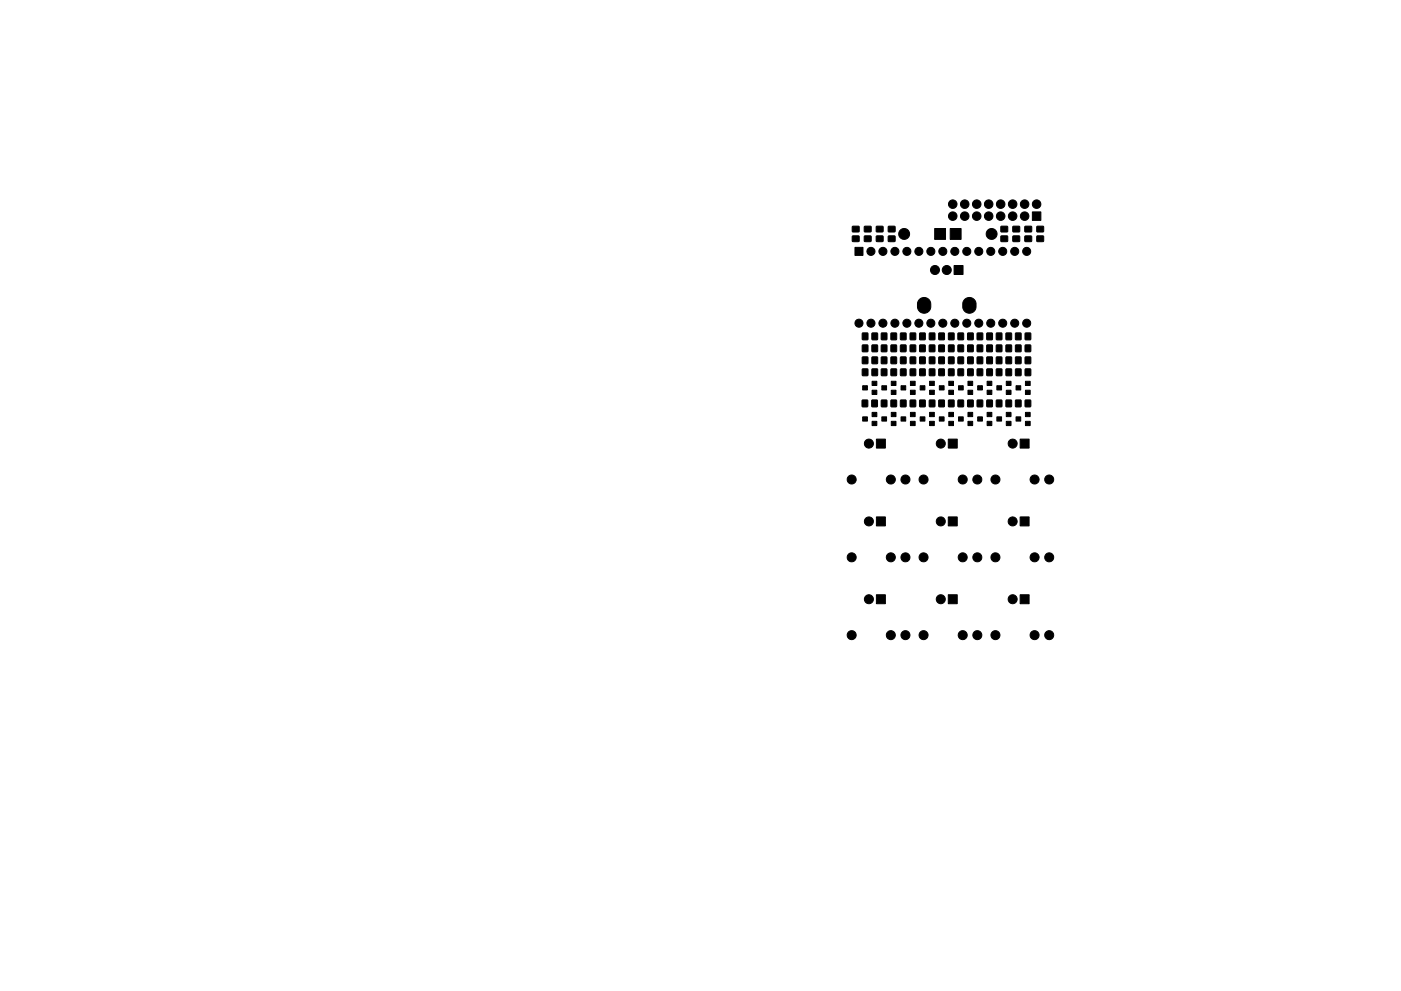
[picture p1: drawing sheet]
<svg xmlns="http://www.w3.org/2000/svg" width="297mm" height="210mm" viewBox="0 0 297 210" stroke-linecap="round" stroke-linejoin="round" font-family="sans-serif">
<g fill="#000" stroke="#000" stroke-width=".21">
<path d="M180.7 50.1h1.4v1.1h-1.3zM180.7 48h1.4v1.1l-1.3 .1zM181.3 52.5h1.7v1.7h-1.7zM183.3 50.1h1.3l.1 1.1h-1.4zM183.3 48h1.3l.1 1.1-1.4 .1zM185.8 50.1h1.4v1.1h-1.4zM185.8 48h1.4v1.1l-1.4 .1zM188.4 50.1h1.3l.1 1.1h-1.4zM188.4 48h1.3l.1 1.1-1.4 .1zM198.2 48.5h2.3v2.3h-2.3zM201.5 48.5h2.3v2.3h-2.3zM202.3 56.3h1.9v1.9h-1.9z"/>
<path d="M212.2 50.1h1.4v1.1h-1.3zM212.2 48h1.4v1.1l-1.3 .1zM214.8 50.1h1.3l.1 1.1h-1.4zM214.8 48h1.3l.1 1.1-1.4 .1zM217.3 50.1h1.4v1.1h-1.4zM217.3 48h1.4v1.1l-1.4 .1zM218.9 45h1.8v1.8h-1.8zM219.9 50.1h1.3l.1 1.1h-1.4zM219.9 48h1.3l.1 1.1-1.4 .1zM182.8 78.3h1.2v1.4l-1.2-.1zM182.8 75.8h1.2v1.4l-1.2-.1zM182.8 73.2h1.2v1.4h-1.2z"/>
<path d="M182.8 70.7h1.2v1.4l-1.2-.1zM184.9 78.3h1.2l-.1 1.4-1.1-.1zM184.9 75.8h1.2l-.1 1.4-1.1-.1zM184.9 73.2h1.2l-.1 1.4h-1.1zM184.9 70.7h1.2l-.1 1.4-1.1-.1zM186.9 78.3h1.1v1.4l-1.1-.1zM186.9 75.8h1.1v1.4l-1.1-.1zM186.9 73.2h1.1v1.4h-1.1zM186.9 70.7h1.1v1.4l-1.1-.1zM188.9 78.3h1.2l-.1 1.4-1.1-.1zM188.9 75.8h1.2l-.1 1.4-1.1-.1zM188.9 73.2h1.2l-.1 1.4h-1.1z"/>
<path d="M188.9 70.7h1.2l-.1 1.4-1.1-.1zM190.9 78.3h1.2l-.1 1.4-1.1-.1zM190.9 75.8h1.2l-.1 1.4-1.1-.1zM190.9 73.2h1.2l-.1 1.4h-1.1zM190.9 70.7h1.2l-.1 1.4-1.1-.1zM193 78.3h1.1v1.4l-1.1-.1zM193 75.8h1.1v1.4l-1.1-.1zM193 73.2h1.1v1.4h-1.1zM193 70.7h1.1v1.4l-1.1-.1zM195 78.3h1.2l-.1 1.4-1.1-.1zM195 75.8h1.2l-.1 1.4-1.1-.1zM195 73.2h1.2l-.1 1.4h-1.1z"/>
<path d="M195 70.7h1.2l-.1 1.4-1.1-.1zM194.9 63.5a1.49 1.49 0 0 1 1.9-.1 1.49 1.49 0 0 1 .5 1.7 1.47 1.47 0 0 1-1.8 1.3 1.47 1.47 0 0 1-1-1.9zM197.1 78.3h1.1v1.4l-1.2-.1zM197.1 75.8h1.1v1.4l-1.2-.1zM197.1 73.2h1.1v1.4h-1.2zM197.1 70.7h1.1v1.4l-1.2-.1zM199.1 78.3h1.1v1.4l-1.2-.1zM199.1 75.8h1.1v1.4l-1.2-.1zM199.1 73.2h1.1v1.4h-1.2zM199.1 70.7h1.1v1.4l-1.2-.1zM201.1 78.3h1.2l-.1 1.4-1.1-.1zM201.1 75.8h1.2l-.1 1.4-1.1-.1z"/>
<path d="M201.1 73.2h1.2l-.1 1.4h-1.1zM201.1 70.7h1.2l-.1 1.4-1.1-.1zM203.1 78.3h1.2l-.1 1.4-1.1-.1zM203.1 75.8h1.2l-.1 1.4-1.1-.1zM203.1 73.2h1.2l-.1 1.4h-1.1zM203.1 70.7h1.2l-.1 1.4-1.1-.1zM204.5 63.5a1.49 1.49 0 0 1 1.9-.1 1.49 1.49 0 0 1 .5 1.7 1.47 1.47 0 0 1-1.8 1.3 1.47 1.47 0 0 1-1-1.9zM205.2 78.3h1.1v1.4l-1.1-.1zM205.2 75.8h1.1v1.4l-1.1-.1zM205.2 73.2h1.1v1.4h-1.1zM205.2 70.7h1.1v1.4l-1.1-.1zM207.2 78.3h1.2l-.1 1.4-1.1-.1z"/>
<path d="M207.2 75.8h1.2l-.1 1.4-1.1-.1zM207.2 73.2h1.2l-.1 1.4h-1.1zM207.2 70.7h1.2l-.1 1.4-1.1-.1zM209.2 78.3h1.2l-.1 1.4-1.1-.1zM209.2 75.8h1.2l-.1 1.4-1.1-.1zM209.2 73.2h1.2l-.1 1.4h-1.1zM209.2 70.7h1.2l-.1 1.4-1.1-.1zM211.3 78.3h1.1v1.4l-1.2-.1zM211.3 75.8h1.1v1.4l-1.2-.1zM211.3 73.2h1.1v1.4h-1.2zM211.3 70.7h1.1v1.4l-1.2-.1zM213.3 78.3h1.2l-.1 1.4-1.1-.1z"/>
<path d="M213.3 75.8h1.2l-.1 1.4-1.1-.1zM213.3 73.2h1.2l-.1 1.4h-1.1zM213.3 70.7h1.2l-.1 1.4-1.1-.1zM215.3 78.3h1.2l-.1 1.4-1.1-.1zM215.3 75.8h1.2l-.1 1.4-1.1-.1zM215.3 73.2h1.2l-.1 1.4h-1.1zM215.3 70.7h1.2l-.1 1.4-1.1-.1zM217.4 78.3h1.1v1.4l-1.2-.1zM217.4 75.8h1.1v1.4l-1.2-.1zM217.4 73.2h1.1v1.4h-1.2zM217.4 70.7h1.1v1.4l-1.2-.1zM182.8 84.9h1.2l-.1 1.4h-1.1z"/>
<path d="M182.9 88.4h1v.9h-1zM182.9 81.8h1v.9h-1zM184.9 84.9h1.1v1.4h-1.2zM184.9 89.4h1v.9h-1zM184.9 87.5h1v.9h-1zM184.9 82.8h1v.9h-1zM184.9 80.9h1v.9h-1zM185.8 93.2h1.9v1.9h-1.9zM186.9 84.9h1.1v1.4h-1.1zM187 88.4h1v.9h-1zM187 81.8h1v.9h-1zM188.9 84.9h1.2l-.1 1.4h-1.1z"/>
<path d="M189 89.4h1v.9h-1zM189 87.5h1v.9h-1zM189 82.8h1v.9h-1zM189 80.9h1v.9h-1zM190.9 84.9h1.2l-.1 1.4h-1.1zM191 88.4h1v.9h-1zM191 81.8h1v.9h-1zM193 84.9h1.1v1.4h-1.1zM193 89.4h1v.9h-1zM193 87.5h1v.9h-1zM193 82.8h1v.9h-1zM193 80.9h1v.9h-1z"/>
<path d="M195 84.9h1.2l-.1 1.4h-1.1zM195.1 88.4h1v.9h-1zM195.1 81.8h1v.9h-1zM197.1 84.9h1.1v1.4h-1.2zM197.1 89.4h1v.9h-1zM197.1 87.5h1v.9h-1zM197.1 82.8h1v.9h-1zM197.1 80.9h1v.9h-1zM199.1 84.9h1.1v1.4h-1.2zM199.2 88.4h1v.9h-1zM199.2 81.8h1v.9h-1zM201.1 84.9h1.2l-.1 1.4h-1.1z"/>
<path d="M201.2 89.4h1v.9h-1zM201.2 87.5h1v.9h-1zM201.2 82.8h1v.9h-1zM201.2 80.9h1v.9h-1zM201.1 93.2h1.9v1.9h-1.9zM203.1 84.9h1.2l-.1 1.4h-1.1zM203.2 88.4h1v.9h-1zM203.2 81.8h1v.9h-1zM205.2 84.9h1.1v1.4h-1.1zM205.2 89.4h1v.9h-1zM205.2 87.5h1v.9h-1zM205.2 82.8h1v.9h-1z"/>
<path d="M205.2 80.9h1v.9h-1zM207.2 84.9h1.2l-.1 1.4h-1.1zM207.3 88.4h1v.9h-1zM207.3 81.8h1v.9h-1zM209.2 84.9h1.2l-.1 1.4h-1.1zM209.3 89.4h1v.9h-1zM209.3 87.5h1v.9h-1zM209.3 82.8h1v.9h-1zM209.3 80.9h1v.9h-1zM211.3 84.9h1.1v1.4h-1.2zM211.4 88.4h1v.9h-1zM211.4 81.8h1v.9h-1z"/>
<path d="M213.3 84.9h1.2l-.1 1.4h-1.1zM213.4 89.4h1v.9h-1zM213.4 87.5h1v.9h-1zM213.4 82.8h1v.9h-1zM213.4 80.9h1v.9h-1zM215.3 84.9h1.2l-.1 1.4h-1.1zM215.4 88.4h1v.9h-1zM215.4 81.8h1v.9h-1zM216.3 93.2h1.9v1.9h-1.9zM217.4 84.9h1.1v1.4h-1.2zM217.4 89.4h1v.9h-1zM217.4 87.5h1v.9h-1z"/>
<path d="M217.4 82.8h1v.9h-1zM217.4 80.9h1v.9h-1zM185.8 109.7h1.9v1.9h-1.9zM201.1 109.7h1.9v1.9h-1.9zM216.3 109.7h1.9v1.9h-1.9zM185.8 126.2h1.9v1.9h-1.9zM201.1 126.2h1.9v1.9h-1.9zM216.3 126.2h1.9v1.9h-1.9z"/>
<circle cx="184.7" cy="53.3" r=".86"/>
<circle cx="187.2" cy="53.3" r=".86"/>
<circle cx="189.7" cy="53.3" r=".86"/>
<circle cx="191.7" cy="49.6" r="1.15"/>
<circle cx="192.3" cy="53.3" r=".86"/>
<circle cx="194.8" cy="53.3" r=".86"/>
<circle cx="197.4" cy="53.3" r=".86"/>
<circle cx="198.2" cy="57.3" r=".96"/>
<circle cx="199.9" cy="53.3" r=".86"/>
<circle cx="200.7" cy="57.3" r=".96"/>
<circle cx="202" cy="43.3" r=".9"/>
<circle cx="202" cy="45.9" r=".9"/>
<circle cx="202.4" cy="53.3" r=".86"/>
<circle cx="204.5" cy="43.3" r=".9"/>
<circle cx="204.5" cy="45.9" r=".9"/>
<circle cx="205" cy="53.3" r=".86"/>
<circle cx="207.1" cy="43.3" r=".9"/>
<circle cx="207.1" cy="45.9" r=".9"/>
<circle cx="207.5" cy="53.3" r=".86"/>
<circle cx="209.6" cy="43.3" r=".9"/>
<circle cx="209.6" cy="45.9" r=".9"/>
<circle cx="210.1" cy="53.3" r=".86"/>
<circle cx="210.2" cy="49.6" r="1.15"/>
<circle cx="212.2" cy="43.3" r=".9"/>
<circle cx="212.2" cy="45.9" r=".9"/>
<circle cx="212.6" cy="53.3" r=".86"/>
<circle cx="214.7" cy="43.3" r=".9"/>
<circle cx="214.7" cy="45.9" r=".9"/>
<circle cx="215.1" cy="53.3" r=".86"/>
<circle cx="217.2" cy="43.3" r=".9"/>
<circle cx="217.2" cy="45.9" r=".9"/>
<circle cx="217.7" cy="53.3" r=".86"/>
<circle cx="219.8" cy="43.3" r=".9"/>
<circle cx="182.1" cy="68.6" r=".86"/>
<circle cx="184.7" cy="68.6" r=".86"/>
<circle cx="187.2" cy="68.6" r=".86"/>
<circle cx="189.7" cy="68.6" r=".86"/>
<circle cx="192.3" cy="68.6" r=".86"/>
<circle cx="194.8" cy="68.6" r=".86"/>
<circle cx="197.4" cy="68.6" r=".86"/>
<circle cx="199.9" cy="68.6" r=".86"/>
<circle cx="202.4" cy="68.6" r=".86"/>
<circle cx="205" cy="68.6" r=".86"/>
<circle cx="207.5" cy="68.6" r=".86"/>
<circle cx="210.1" cy="68.6" r=".86"/>
<circle cx="212.6" cy="68.6" r=".86"/>
<circle cx="215.1" cy="68.6" r=".86"/>
<circle cx="217.7" cy="68.6" r=".86"/>
<circle cx="184.2" cy="94.1" r=".96"/>
<circle cx="199.5" cy="94.1" r=".96"/>
<circle cx="214.7" cy="94.1" r=".96"/>
<circle cx="180.6" cy="101.7" r=".96"/>
<circle cx="180.6" cy="118.2" r=".96"/>
<circle cx="184.2" cy="110.6" r=".96"/>
<circle cx="188.9" cy="118.2" r=".96"/>
<circle cx="188.9" cy="101.7" r=".96"/>
<circle cx="192" cy="101.7" r=".96"/>
<circle cx="192" cy="118.2" r=".96"/>
<circle cx="195.8" cy="118.2" r=".96"/>
<circle cx="195.8" cy="101.7" r=".96"/>
<circle cx="199.5" cy="110.6" r=".96"/>
<circle cx="204.1" cy="101.7" r=".96"/>
<circle cx="204.1" cy="118.2" r=".96"/>
<circle cx="207.2" cy="118.2" r=".96"/>
<circle cx="207.2" cy="101.7" r=".96"/>
<circle cx="211.1" cy="118.2" r=".96"/>
<circle cx="211.1" cy="101.7" r=".96"/>
<circle cx="214.7" cy="110.6" r=".96"/>
<circle cx="219.4" cy="101.7" r=".96"/>
<circle cx="219.4" cy="118.2" r=".96"/>
<circle cx="222.5" cy="118.2" r=".96"/>
<circle cx="222.5" cy="101.7" r=".96"/>
<circle cx="180.6" cy="134.8" r=".96"/>
<circle cx="184.2" cy="127.1" r=".96"/>
<circle cx="188.9" cy="134.8" r=".96"/>
<circle cx="192" cy="134.8" r=".96"/>
<circle cx="195.8" cy="134.8" r=".96"/>
<circle cx="199.5" cy="127.1" r=".96"/>
<circle cx="204.1" cy="134.8" r=".96"/>
<circle cx="207.2" cy="134.8" r=".96"/>
<circle cx="211.1" cy="134.8" r=".96"/>
<circle cx="214.7" cy="127.1" r=".96"/>
<circle cx="219.4" cy="134.8" r=".96"/>
<circle cx="222.5" cy="134.8" r=".96"/>
</g>
</svg>
